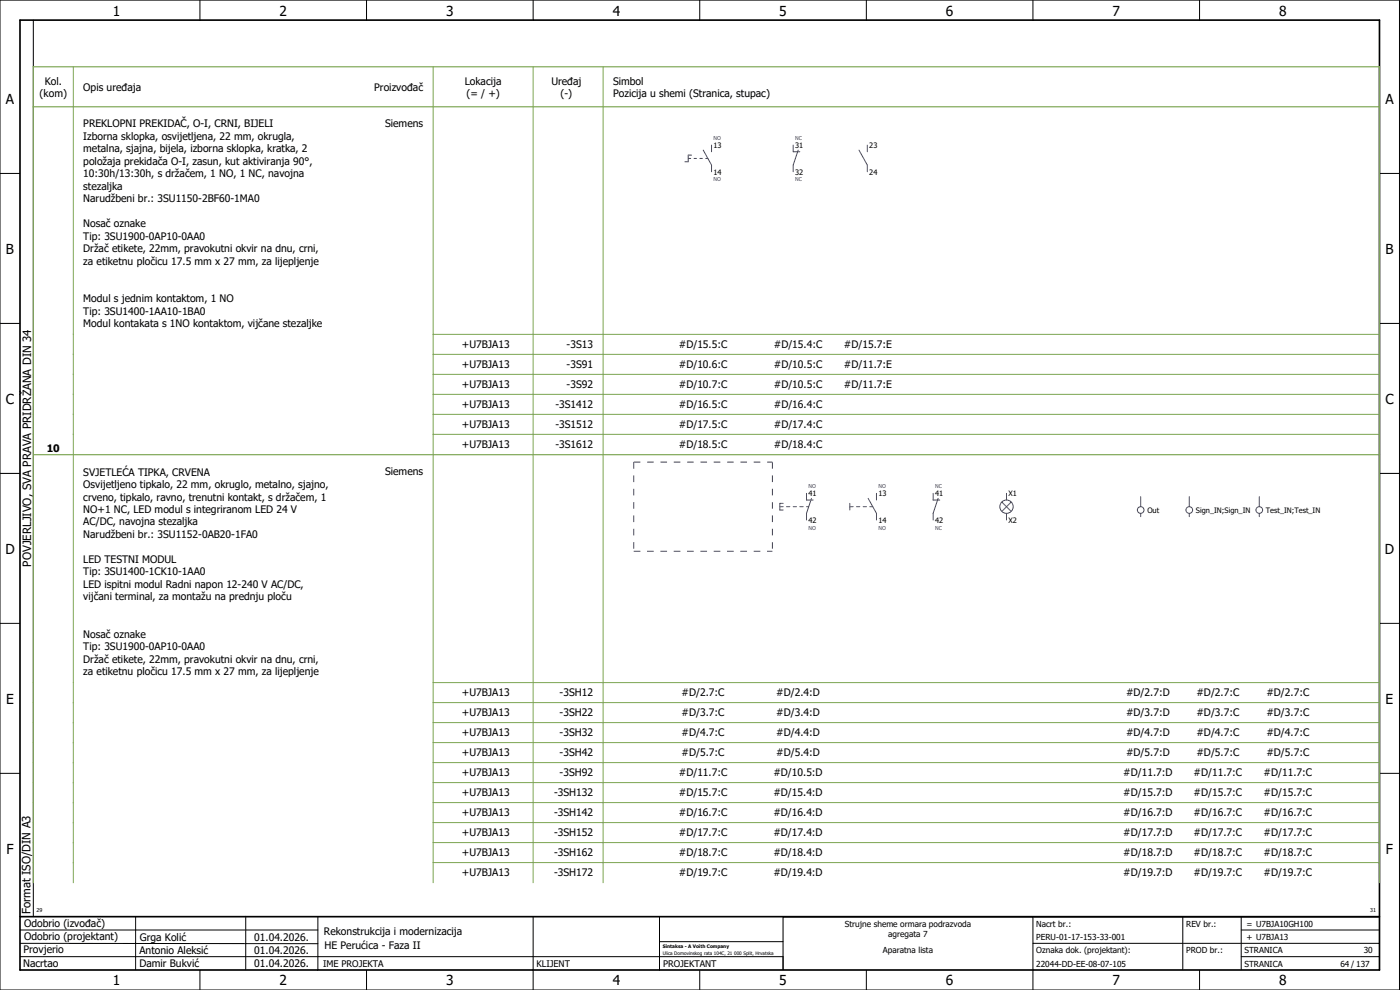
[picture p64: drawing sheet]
<svg xmlns="http://www.w3.org/2000/svg" width="420mm" height="297mm" viewBox="0 0 420 297" stroke-linecap="round" stroke-linejoin="round" font-family="sans-serif">
<defs><g id="words">
<g font-size="4.1">
<text x="33.9" y="4.7">1</text>
<text x="83.9" y="4.7">2</text>
<text x="133.9" y="4.7">3</text>
<text x="183.9" y="4.7">4</text>
<text x="233.9" y="4.7">5</text>
<text x="283.9" y="4.7">6</text>
<text x="333.9" y="4.7">7</text>
<text x="383.9" y="4.7">8</text>
<text x="1.8" y="31.2">A</text>
<text x="415.8" y="31.2">A</text>
<text x="1.8" y="76.2">B</text>
<text x="415.8" y="76.2">B</text>
<text x="1.8" y="121.2">C</text>
<text x="415.8" y="121.2">C</text>
<text x="1.6" y="166.2">D</text>
<text x="415.6" y="166.2">D</text>
<text x="1.8" y="211.2">E</text>
<text x="415.8" y="211.2">E</text>
<text x="1.9" y="256.2">F</text>
<text x="415.9" y="256.2">F</text>
<text x="33.9" y="295.7">1</text>
<text x="83.9" y="295.7">2</text>
<text x="133.9" y="295.7">3</text>
<text x="183.9" y="295.7">4</text>
<text x="233.9" y="295.7">5</text>
<text x="283.9" y="295.7">6</text>
<text x="333.9" y="295.7">7</text>
<text x="383.9" y="295.7">8</text>
</g>
<g font-size="3.4">
<text x="9.4" y="170" transform="rotate(-90 9.4 170)">POVJERLJIVO, SVA PRAVA PRIDRŽANA DIN 34</text>
<text x="9.2" y="274.3" transform="rotate(-90 9.2 274.3)">Format ISO/DIN A3</text>
</g>
<g font-size="3.1">
<text x="11.9" y="29.1">(kom)</text>
<text x="13.4" y="25.4">Kol.</text>
<text x="25" y="27.3">Opis uređaja</text>
<text x="112.3" y="27.3">Proizvođač</text>
<text x="139.5" y="25.4">Lokacija</text>
<text x="140" y="29.1">(= / +)</text>
<text x="165.5" y="25.4">Uređaj</text>
<text x="168.2" y="29.1">(-)</text>
<text x="184" y="25.4">Simbol</text>
<text x="184" y="29.1">Pozicija u shemi (Stranica, stupac)</text>
<text x="25" y="38.2">PREKLOPNI PREKIDAČ, O-I, CRNI, BIJELI</text>
<text x="25" y="41.9">Izborna sklopka, osvijetljena, 22 mm, okrugla,</text>
<text x="115.6" y="38">Siemens</text>
<text x="25" y="45.7">metalna, sjajna, bijela, izborna sklopka, kratka, 2</text>
<text x="25" y="49.4">položaja prekidača O-I, zasun, kut aktiviranja 90°,</text>
<text x="25" y="53.2">10:30h/13:30h, s držačem, 1 NO, 1 NC, navojna</text>
<text x="25" y="56.9">stezaljka</text>
<text x="25" y="60.7">Narudžbeni br.: 3SU1150-2BF60-1MA0</text>
<text x="25" y="68.2">Nosač oznake</text>
<text x="25" y="71.9">Tip: 3SU1900-0AP10-0AA0</text>
<text x="25" y="75.7">Držač etikete, 22mm, pravokutni okvir na dnu, crni,</text>
<text x="25" y="79.4">za etiketnu pločicu 17.5 mm x 27 mm, za lijepljenje</text>
<text x="25" y="90.7">Modul s jednim kontaktom, 1 NO</text>
<text x="25" y="94.4">Tip: 3SU1400-1AA10-1BA0</text>
<text x="25" y="98.2">Modul kontakata s 1NO kontaktom, vijčane stezaljke</text>
<text x="138.6" y="104.3">+U7BJA13</text>
<text x="170.1" y="104.3">-3S13</text>
<text x="203.7" y="104.3">#D/15.5:C</text>
<text x="232.2" y="104.3">#D/15.4:C</text>
<text x="253.3" y="104.3">#D/15.7:E</text>
<text x="138.6" y="110.3">+U7BJA13</text>
<text x="170.1" y="110.3">-3S91</text>
<text x="203.7" y="110.3">#D/10.6:C</text>
<text x="232.2" y="110.3">#D/10.5:C</text>
<text x="253.3" y="110.3">#D/11.7:E</text>
<text x="138.6" y="116.3">+U7BJA13</text>
<text x="170.1" y="116.3">-3S92</text>
<text x="203.7" y="116.3">#D/10.7:C</text>
<text x="232.2" y="116.3">#D/10.5:C</text>
<text x="253.3" y="116.3">#D/11.7:E</text>
<text x="138.6" y="122.3">+U7BJA13</text>
<text x="166.7" y="122.3">-3S1412</text>
<text x="203.7" y="122.3">#D/16.5:C</text>
<text x="232.2" y="122.3">#D/16.4:C</text>
<text x="138.6" y="128.3">+U7BJA13</text>
<text x="166.7" y="128.3">-3S1512</text>
<text x="203.7" y="128.3">#D/17.5:C</text>
<text x="232.2" y="128.3">#D/17.4:C</text>
<text x="14" y="135.7">10</text>
<text x="138.6" y="134.3">+U7BJA13</text>
<text x="166.7" y="134.3">-3S1612</text>
<text x="203.7" y="134.3">#D/18.5:C</text>
<text x="232.2" y="134.3">#D/18.4:C</text>
<text x="25" y="142.7">SVJETLEĆA TIPKA, CRVENA</text>
<text x="115.6" y="142.5">Siemens</text>
<text x="25" y="146.4">Osvijetljeno tipkalo, 22 mm, okruglo, metalno, sjajno,</text>
<text x="25" y="150.2">crveno, tipkalo, ravno, trenutni kontakt, s držačem, 1</text>
<text x="25" y="153.9">NO+1 NC, LED modul s integriranom LED 24 V</text>
<text x="25" y="157.7">AC/DC, navojna stezaljka</text>
<text x="25" y="161.4">Narudžbeni br.: 3SU1152-0AB20-1FA0</text>
<text x="25" y="168.9">LED TESTNI MODUL</text>
<text x="25" y="172.7">Tip: 3SU1400-1CK10-1AA0</text>
<text x="25" y="176.4">LED ispitni modul Radni napon 12-240 V AC/DC,</text>
<text x="25" y="180.2">vijčani terminal, za montažu na prednju ploču</text>
<text x="25" y="191.4">Nosač oznake</text>
<text x="25" y="195.2">Tip: 3SU1900-0AP10-0AA0</text>
<text x="25" y="198.9">Držač etikete, 22mm, pravokutni okvir na dnu, crni,</text>
<text x="25" y="202.7">za etiketnu pločicu 17.5 mm x 27 mm, za lijepljenje</text>
<text x="138.6" y="208.8">+U7BJA13</text>
<text x="168" y="208.8">-3SH12</text>
<text x="204.6" y="208.8">#D/2.7:C</text>
<text x="233" y="208.8">#D/2.4:D</text>
<text x="338" y="208.8">#D/2.7:D</text>
<text x="359.1" y="208.8">#D/2.7:C</text>
<text x="380.1" y="208.8">#D/2.7:C</text>
<text x="138.6" y="214.8">+U7BJA13</text>
<text x="168" y="214.8">-3SH22</text>
<text x="204.6" y="214.8">#D/3.7:C</text>
<text x="233" y="214.8">#D/3.4:D</text>
<text x="338" y="214.8">#D/3.7:D</text>
<text x="359.1" y="214.8">#D/3.7:C</text>
<text x="380.1" y="214.8">#D/3.7:C</text>
<text x="138.6" y="220.8">+U7BJA13</text>
<text x="168" y="220.8">-3SH32</text>
<text x="204.6" y="220.8">#D/4.7:C</text>
<text x="233" y="220.8">#D/4.4:D</text>
<text x="338" y="220.8">#D/4.7:D</text>
<text x="359.1" y="220.8">#D/4.7:C</text>
<text x="380.1" y="220.8">#D/4.7:C</text>
<text x="138.6" y="226.8">+U7BJA13</text>
<text x="168" y="226.8">-3SH42</text>
<text x="204.6" y="226.8">#D/5.7:C</text>
<text x="233" y="226.8">#D/5.4:D</text>
<text x="338" y="226.8">#D/5.7:D</text>
<text x="359.1" y="226.8">#D/5.7:C</text>
<text x="380.1" y="226.8">#D/5.7:C</text>
<text x="138.6" y="232.8">+U7BJA13</text>
<text x="168" y="232.8">-3SH92</text>
<text x="203.7" y="232.8">#D/11.7:C</text>
<text x="232.1" y="232.8">#D/10.5:D</text>
<text x="337.1" y="232.8">#D/11.7:D</text>
<text x="358.2" y="232.8">#D/11.7:C</text>
<text x="379.2" y="232.8">#D/11.7:C</text>
<text x="138.6" y="238.8">+U7BJA13</text>
<text x="166.3" y="238.8">-3SH132</text>
<text x="203.7" y="238.8">#D/15.7:C</text>
<text x="232.1" y="238.8">#D/15.4:D</text>
<text x="337.1" y="238.8">#D/15.7:D</text>
<text x="358.2" y="238.8">#D/15.7:C</text>
<text x="379.2" y="238.8">#D/15.7:C</text>
<text x="138.6" y="244.8">+U7BJA13</text>
<text x="166.3" y="244.8">-3SH142</text>
<text x="203.7" y="244.8">#D/16.7:C</text>
<text x="232.1" y="244.8">#D/16.4:D</text>
<text x="337.1" y="244.8">#D/16.7:D</text>
<text x="358.2" y="244.8">#D/16.7:C</text>
<text x="379.2" y="244.8">#D/16.7:C</text>
<text x="138.6" y="250.8">+U7BJA13</text>
<text x="166.3" y="250.8">-3SH152</text>
<text x="203.7" y="250.8">#D/17.7:C</text>
<text x="232.1" y="250.8">#D/17.4:D</text>
<text x="337.1" y="250.8">#D/17.7:D</text>
<text x="358.2" y="250.8">#D/17.7:C</text>
<text x="379.2" y="250.8">#D/17.7:C</text>
<text x="138.6" y="256.8">+U7BJA13</text>
<text x="166.3" y="256.8">-3SH162</text>
<text x="203.7" y="256.8">#D/18.7:C</text>
<text x="232.1" y="256.8">#D/18.4:D</text>
<text x="337.1" y="256.8">#D/18.7:D</text>
<text x="358.2" y="256.8">#D/18.7:C</text>
<text x="379.2" y="256.8">#D/18.7:C</text>
<text x="138.6" y="262.8">+U7BJA13</text>
<text x="166.3" y="262.8">-3SH172</text>
<text x="203.7" y="262.8">#D/19.7:C</text>
<text x="232.1" y="262.8">#D/19.4:D</text>
<text x="337.1" y="262.8">#D/19.7:D</text>
<text x="358.2" y="262.8">#D/19.7:C</text>
<text x="379.2" y="262.8">#D/19.7:C</text>
<text x="7.2" y="278.1">Odobrio (izvođač)</text>
<text x="97.2" y="280.5">Rekonstrukcija i modernizacija</text>
<text x="7.1" y="286.1">Provjerio</text>
<text x="7.2" y="282.1">Odobrio (projektant)</text>
<text x="41.8" y="286.2">Antonio Aleksić</text>
<text x="42" y="282.3">Grga Kolić</text>
<text x="76.3" y="282.3">01.04.2026.</text>
<text x="76.3" y="286.3">01.04.2026.</text>
<text x="97.4" y="284.8">HE Perućica - Faza II</text>
<text x="6.9" y="290">Nacrtao</text>
<text x="41.8" y="290.3">Damir Bukvić</text>
<text x="76.3" y="290.3">01.04.2026.</text>
</g>
<g font-size="2.7">
<text x="97" y="290.1">IME PROJEKTA</text>
<text x="161" y="290.1">KLIJENT</text>
<text x="199" y="290.1">PROJEKTANT</text>
</g>
<g font-size="2.5">
<text x="253.5" y="278">Strujne sheme ormara podrazvoda</text>
<text x="266.6" y="281">agregata 7</text>
<text x="311" y="278">Nacrt br.:</text>
<text x="356" y="278">REV br.:</text>
<text x="374.1" y="278">= U7BJA10GH100</text>
<text x="265" y="286">Aparatna lista</text>
<text x="311" y="286">Oznaka dok. (projektant):</text>
<text x="311" y="282">PERU-01-17-153-33-001</text>
<text x="356" y="286">PROD br.:</text>
<text x="373.5" y="286">STRANICA</text>
<text x="374.1" y="282.1">+ U7BJA13</text>
<text x="409.3" y="286">30</text>
<text x="311" y="290">22044-DD-EE-08-07-105</text>
<text x="373.5" y="290">STRANICA</text>
<text x="402.3" y="290">64 / 137</text>
</g>
<g font-size="2.2">
<text x="214.1" y="44.5">13</text>
<text x="238.6" y="44.5">31</text>
<text x="260.9" y="44.5">23</text>
<text x="214.1" y="52.4">14</text>
<text x="238.6" y="52.4">32</text>
<text x="260.9" y="52.4">24</text>
<text x="242.6" y="149">41</text>
<text x="263.6" y="149">13</text>
<text x="280.6" y="149">41</text>
<text x="302.7" y="149">X1</text>
<text x="344.3" y="153.9">Out</text>
<text x="358.9" y="153.9">Sign_IN;Sign_IN</text>
<text x="379.9" y="153.9">Test_IN;Test_IN</text>
<text x="242.6" y="156.9">42</text>
<text x="263.6" y="156.9">14</text>
<text x="280.6" y="156.9">42</text>
<text x="302.7" y="156.9">X2</text>
</g>
<g font-size="1.6" fill="#00f">
<text x="214.1" y="41.9">NO</text>
<text x="238.6" y="41.9">NC</text>
<text x="214.1" y="54.5">NO</text>
<text x="238.6" y="54.5">NC</text>
<text x="242.6" y="146.4">NO</text>
<text x="263.6" y="146.4">NO</text>
<text x="280.6" y="146.4">NC</text>
<text x="242.6" y="158.9">NO</text>
<text x="263.6" y="158.9">NO</text>
<text x="280.6" y="158.9">NC</text>
</g>
<g font-size="1.6">
<text x="11" y="273.7">29</text>
<text x="411.2" y="273.7">31</text>
</g>
<g font-size="1.4">
<text x="198.9" y="284.4">Sintaksa - A Voith Company</text>
<text x="198.9" y="286.4">Ulica Domovinskog rata 104C, 21 000 Split, Hrvatska</text>
</g>
</g></defs>
<g fill="none" stroke="#000" stroke-width=".3">
<path d="M0 0h420v297h-420zM10 6v269M60 0v6M110 0v6M160 0v6M210 0v6M260 0v6M310 0v6M360 0v6M0 52h6M414 52h6M0 97h6"/>
<path d="M414 97h6M0 142h6M414 142h6M414 176.3v87.4M0 187h6M414 187h6M0 232h6M414 232h6M6 279h89.4M40.7 275v16M73.7 274.9v16M95.4 275.1v16"/>
<path d="M160 275v22M197.9 275.1v16M310 275v22M355 275v16M372.5 279h41.5M372.5 275v16M414 275h-179v16M6 283l89.4 .1M6 287h229M60 291v6M110 291v6M197.9 282.5h37.1"/>
<path d="M210 291v6M260 291v6M310 283h104M360 291v6M372.5 287h41.5"/>
</g>
<path d="M6 6h408v285h-408zM6 275h408" fill="none" stroke="#000" stroke-width=".5"/>
<path d="M10 32h404M10 136.3v-116.3h404v116.3M10 136.5v128.3M10.3 136.4h403.7M414 136.5v128.3" fill="none" stroke="#7ca552" stroke-width=".35"/>
<g fill="none" stroke="#7ca552" stroke-width=".3">
<path d="M22 20v116.3M130 20v116.3M160 20v116.3M181 20v116.3M130 100.3h284M130 106.3h284M130 112.3h284M130 118.3h284M22 136.5v128.3M130 136.5v128.3M130 124.3h284M130 130.3h284"/>
<path d="M160 136.5v128.3M181 136.5v128.3M130 204.8h284M130 210.8h284M130 216.8h284M130 222.8h284M130 228.8h284M130 234.8h284M130 240.8h284M130 246.8h284M130 252.8h284M130 258.8h284"/>
</g>
<g fill="none" stroke="#00f" stroke-width=".3">
<path d="M206.5 47.5h.8M207.5 46.5h-1v2h-1M208.3 47.5h.7M210 47.5h.8M211 45l2.5 4.5v2M211.8 47.5h.6M213.5 43.5v2M238 43.5v2h2M239.5 45l-1.5 4.5v2M257.8 45l2.5 4.5v2M260.3 43.5v2M234 152h1"/>
<path d="M235 151h-1v2h1M236 152h1M238 152h1M240 152h1M242 152h.7M242 148v2h2M243.5 149.5l-1.5 4.5v2M255 151v2M255 152h1M257 152h1M259 152h1M260.5 149.5l2.5 4.5v2"/>
<path d="M261 152h.9M263 148v2M280 148v2h2M280 154v2M281.5 149.5l-1.5 4.5M300.7 150.6l2.8 2.8M302.1 148v2M302.1 154v2M303.5 150.6l-2.8 2.8M342.3 149v3M342.3 154v1M356.9 149v3"/>
<path d="M356.9 154v1M377.9 149v3M377.9 154v1"/>
<circle cx="302.1" cy="152" r="2"/>
<circle cx="342.3" cy="153" r="1"/>
<circle cx="356.9" cy="153" r="1"/>
<circle cx="377.9" cy="153" r="1"/>
</g>
<path d="M190.2 138.7h41.6M190.2 138.7v26.7M231.8 138.7v26.7M190.2 165.4h41.6" fill="none" stroke="#00f" stroke-width=".3" stroke-dasharray="2 2" stroke-linecap="butt"/>
<use href="#words"/>
</svg>
